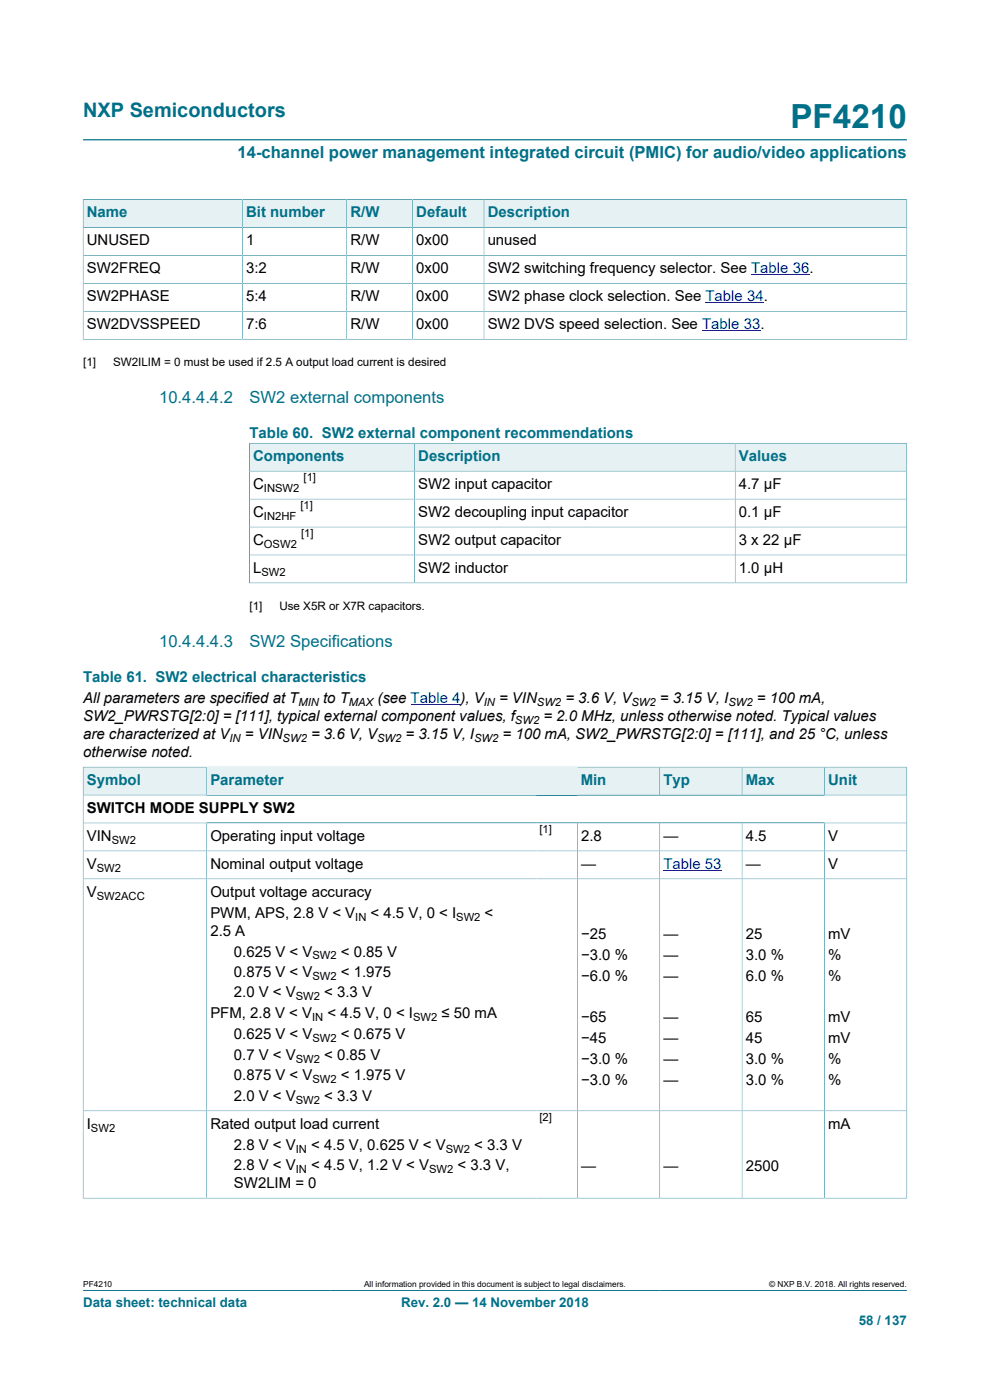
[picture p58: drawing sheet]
<svg xmlns="http://www.w3.org/2000/svg" width="210mm" height="297mm" viewBox="0 0 210 297" stroke-linecap="round" stroke-linejoin="round" font-family="sans-serif">
<defs><g id="words">
<text font-size="7.1" fill="#007088" x="167.7" y="27.2">PF4210</text>
<text font-size="4.2" fill="#007088" x="17.6" y="24.8">NXP Semiconductors</text>
<g font-size="3.5" fill="#007088">
<text x="50.4" y="33.5">14-channel power management integrated circuit (PMIC) for audio/video applications</text>
<text x="33.8" y="85.5">10.4.4.4.2</text>
<text x="52.9" y="85.5">SW2 external components</text>
<text x="33.8" y="137.2">10.4.4.4.3</text>
<text x="52.9" y="137.2">SW2 Specifications</text>
</g>
<g font-size="3.2" fill="#007088">
<text x="18.4" y="46.1">Name</text>
<text x="52.2" y="46.1">Bit number</text>
<text x="74.3" y="46.1">R/W</text>
<text x="88.3" y="46.1">Default</text>
<text x="103.4" y="46.1">Description</text>
<text x="52.9" y="92.9">Table 60. SW2 external component recommendations</text>
<text x="53.7" y="97.8">Components</text>
<text x="88.7" y="97.8">Description</text>
<text x="156.7" y="97.8">Values</text>
<text x="17.6" y="144.6">Table 61. SW2 electrical characteristics</text>
<text x="18.4" y="166.5">Symbol</text>
<text x="44.6" y="166.5">Parameter</text>
<text x="123.2" y="166.5">Min</text>
<text x="140.7" y="166.5">Typ</text>
<text x="158.2" y="166.5">Max</text>
<text x="175.7" y="166.5">Unit</text>
</g>
<g font-size="3.2">
<text x="18.4" y="52">UNUSED</text>
<text x="52.2" y="52">1</text>
<text x="74.3" y="52">R/W</text>
<text x="88.3" y="52">0x00</text>
<text x="103.4" y="52">unused</text>
<text x="18.4" y="58">SW2FREQ</text>
<text x="52.2" y="58">3:2</text>
<text x="74.3" y="58">R/W</text>
<text x="88.3" y="58">0x00</text>
<text x="103.4" y="58">SW2 switching frequency selector. See Table 36.</text>
<text x="18.4" y="63.9">SW2PHASE</text>
<text x="52.2" y="63.9">5:4</text>
<text x="74.3" y="63.9">R/W</text>
<text x="88.3" y="63.9">0x00</text>
<text x="103.4" y="63.9">SW2 phase clock selection. See Table 34.</text>
<text x="18.4" y="69.8">SW2DVSSPEED</text>
<text x="52.2" y="69.8">7:6</text>
<text x="74.3" y="69.8">R/W</text>
<text x="88.3" y="69.8">0x00</text>
<text x="103.4" y="69.8">SW2 DVS speed selection. See Table 33.</text>
<text x="53.7" y="103.7">C</text>
<text x="88.7" y="103.7">SW2 input capacitor</text>
<text x="156.7" y="103.7">4.7 µF</text>
<text x="53.7" y="109.7">C</text>
<text x="88.7" y="109.7">SW2 decoupling input capacitor</text>
<text x="156.7" y="109.7">0.1 µF</text>
<text x="53.7" y="115.6">C</text>
<text x="88.7" y="115.6">SW2 output capacitor</text>
<text x="156.7" y="115.6">3 x 22 µF</text>
<text x="53.7" y="121.5">L</text>
<text x="88.7" y="121.5">SW2 inductor</text>
<text x="156.7" y="121.5">1.0 µH</text>
<text x="17.6" y="149.2">All parameters are specified at T</text>
<text x="68.5" y="149.2">to T</text>
<text x="80" y="149.2">(see Table 4), V</text>
<text x="105.9" y="149.2">= VIN</text>
<text x="119.9" y="149.2">= 3.6 V, V</text>
<text x="140" y="149.2">= 3.15 V, I</text>
<text x="160.5" y="149.2">= 100 mA,</text>
<text x="17.6" y="153">SW2_PWRSTG[2:0] = [111], typical external component values, f</text>
<text x="115.3" y="153">= 2.0 MHz, unless otherwise noted. Typical values</text>
<text x="17.6" y="156.8">are characterized at V</text>
<text x="17.6" y="160.6">otherwise noted.</text>
<text x="51.9" y="156.8">= VIN</text>
<text x="66" y="156.8">= 3.6 V, V</text>
<text x="86" y="156.8">= 3.15 V, I</text>
<text x="106.6" y="156.8">= 100 mA, SW2_PWRSTG[2:0] = [111], and 25 °C, unless</text>
<text x="18.4" y="172.4">SWITCH MODE SUPPLY SW2</text>
<text x="18.4" y="178.4">VIN</text>
<text x="44.6" y="178.4">Operating input voltage</text>
<text x="123.2" y="178.4">2.8</text>
<text x="140.7" y="178.4">—</text>
<text x="158.2" y="178.4">4.5</text>
<text x="175.7" y="178.4">V</text>
<text x="18.4" y="184.3">V</text>
<text x="44.6" y="184.3">Nominal output voltage</text>
<text x="123.2" y="184.3">—</text>
<text x="158.2" y="184.3">—</text>
<text x="175.7" y="184.3">V</text>
<text x="18.4" y="190.2">V</text>
<text x="44.6" y="190.2">Output voltage accuracy</text>
<text x="44.6" y="194.7">PWM, APS, 2.8 V &lt; V</text>
<text x="78.6" y="194.7">&lt; 4.5 V, 0 &lt; I</text>
<text x="102.8" y="194.7">&lt;</text>
<text x="44.6" y="198.5">2.5 A</text>
<text x="49.6" y="202.9">0.625 V &lt; V</text>
<text x="72.3" y="202.9">&lt; 0.85 V</text>
<text x="123.2" y="199.1">−25</text>
<text x="123.2" y="203.6">−3.0 %</text>
<text x="140.7" y="199.1">—</text>
<text x="140.7" y="203.6">—</text>
<text x="158.2" y="199.1">25</text>
<text x="158.2" y="203.6">3.0 %</text>
<text x="175.7" y="199.1">mV</text>
<text x="175.7" y="203.6">%</text>
<text x="49.6" y="207.3">0.875 V &lt; V</text>
<text x="72.3" y="207.3">&lt; 1.975</text>
<text x="123.2" y="208">−6.0 %</text>
<text x="140.7" y="208">—</text>
<text x="158.2" y="208">6.0 %</text>
<text x="175.7" y="208">%</text>
<text x="49.6" y="211.6">2.0 V &lt; V</text>
<text x="68.8" y="211.6">&lt; 3.3 V</text>
<text x="44.6" y="216.1">PFM, 2.8 V &lt; V</text>
<text x="49.6" y="220.5">0.625 V &lt; V</text>
<text x="69.5" y="216.1">&lt; 4.5 V, 0 &lt; I</text>
<text x="72.3" y="220.5">&lt; 0.675 V</text>
<text x="93.6" y="216.1">≤ 50 mA</text>
<text x="123.2" y="216.9">−65</text>
<text x="123.2" y="221.3">−45</text>
<text x="140.7" y="216.9">—</text>
<text x="140.7" y="221.3">—</text>
<text x="158.2" y="216.9">65</text>
<text x="158.2" y="221.3">45</text>
<text x="175.7" y="216.9">mV</text>
<text x="175.7" y="221.3">mV</text>
<text x="49.6" y="224.8">0.7 V &lt; V</text>
<text x="68.8" y="224.8">&lt; 0.85 V</text>
<text x="123.2" y="225.8">−3.0 %</text>
<text x="140.7" y="225.8">—</text>
<text x="158.2" y="225.8">3.0 %</text>
<text x="175.7" y="225.8">%</text>
<text x="49.6" y="229.2">0.875 V &lt; V</text>
<text x="49.6" y="233.5">2.0 V &lt; V</text>
<text x="68.8" y="233.5">&lt; 3.3 V</text>
<text x="72.3" y="229.2">&lt; 1.975 V</text>
<text x="123.2" y="230.2">−3.0 %</text>
<text x="140.7" y="230.2">—</text>
<text x="158.2" y="230.2">3.0 %</text>
<text x="175.7" y="230.2">%</text>
<text x="18.4" y="239.4">I</text>
<text x="44.6" y="239.4">Rated output load current</text>
<text x="175.7" y="239.4">mA</text>
<text x="49.6" y="243.9">2.8 V &lt; V</text>
<text x="66" y="243.9">&lt; 4.5 V, 0.625 V &lt; V</text>
<text x="100.6" y="243.9">&lt; 3.3 V</text>
<text x="49.6" y="248.2">2.8 V &lt; V</text>
<text x="66" y="248.2">&lt; 4.5 V, 1.2 V &lt; V</text>
<text x="97.1" y="248.2">&lt; 3.3 V,</text>
<text x="123.2" y="248.3">—</text>
<text x="140.7" y="248.3">—</text>
<text x="158.2" y="248.3">2500</text>
<text x="49.6" y="252">SW2LIM = 0</text>
</g>
<text font-size="3.2" fill="#00f" x="140.7" y="184.3">Table 53</text>
<g font-size="2.8" fill="#007088">
<text x="17.6" y="277.3">Data sheet: technical data</text>
<text x="85.1" y="277.3">Rev. 2.0 — 14 November 2018</text>
<text x="182.2" y="281">58 / 137</text>
</g>
<g font-size="2.5">
<text x="17.6" y="77.6">[1]</text>
<text x="24" y="77.6">SW2ILIM = 0 must be used if 2.5 A output load current is desired</text>
<text x="52.9" y="129.3">[1]</text>
<text x="59.3" y="129.3">Use X5R or X7R capacitors.</text>
</g>
<g font-size="2.4">
<text x="56" y="104.4">INSW2</text>
<text x="64.4" y="102.1">[1]</text>
<text x="56" y="110.3">IN2HF</text>
<text x="63.7" y="108">[1]</text>
<text x="63.9" y="113.9">[1]</text>
<text x="56" y="116.2">OSW2</text>
<text x="55.5" y="122.1">SW2</text>
<text x="63.3" y="149.8">MIN</text>
<text x="74" y="149.8">MAX</text>
<text x="102.6" y="149.8">IN</text>
<text x="113.9" y="149.8">SW2</text>
<text x="133.9" y="149.8">SW2</text>
<text x="154.5" y="149.8">SW2</text>
<text x="109.2" y="153.6">SW2</text>
<text x="48.7" y="157.4">IN</text>
<text x="60" y="157.4">SW2</text>
<text x="80" y="157.4">SW2</text>
<text x="100.6" y="157.4">SW2</text>
<text x="23.7" y="179">SW2</text>
<text x="114.4" y="176.7">[1]</text>
<text x="20.5" y="184.9">SW2</text>
<text x="20.5" y="190.8">SW2ACC</text>
<text x="75.4" y="195.3">IN</text>
<text x="96.8" y="195.3">SW2</text>
<text x="66.3" y="203.5">SW2</text>
<text x="66.3" y="207.9">SW2</text>
<text x="62.8" y="212.2">SW2</text>
<text x="66.2" y="216.7">IN</text>
<text x="66.3" y="221.1">SW2</text>
<text x="87.6" y="216.7">SW2</text>
<text x="62.8" y="225.5">SW2</text>
<text x="66.3" y="229.8">SW2</text>
<text x="62.8" y="234.1">SW2</text>
<text x="114.4" y="237.8">[2]</text>
<text x="19.3" y="240.1">SW2</text>
<text x="62.8" y="244.5">IN</text>
<text x="94.6" y="244.5">SW2</text>
<text x="62.8" y="248.8">IN</text>
<text x="91" y="248.8">SW2</text>
</g>
<g font-size="1.8">
<text x="17.6" y="273.1">PF4210</text>
<text x="77.2" y="273.1">All information provided in this document is subject to legal disclaimers.</text>
<text x="163.2" y="273.1">© NXP B.V. 2018. All rights reserved.</text>
</g>
</g></defs>
<path d="M17.6 29.7h174.8M17.6 273.8h174.8" fill="none" stroke="#007088" stroke-width=".21"/>
<path d="M17.7 42.4h33.6v5.8h-33.6z" fill="#e6f1f3"/>
<path d="M17.6 42.3v6h33.8v-6h-33.8" fill="none" stroke="#007088" stroke-width=".21"/>
<path d="M51.5 42.4h22v5.8h-22z" fill="#e6f1f3"/>
<path d="M51.4 42.3h22.1v6h-22.1z" fill="none" stroke="#007088" stroke-width=".21"/>
<path d="M73.6 42.4h13.9v5.8h-13.9z" fill="#e6f1f3"/>
<path d="M73.5 42.3h14v6h-14z" fill="none" stroke="#007088" stroke-width=".21"/>
<path d="M87.6 42.4h15v5.8h-15z" fill="#e6f1f3"/>
<path d="M87.5 42.3h15.2v6h-15.2z" fill="none" stroke="#007088" stroke-width=".21"/>
<path d="M102.7 42.4h89.6v5.8h-89.6z" fill="#e6f1f3"/>
<path d="M17.6 54.2h174.8M51.4 48.3v23.7M73.5 48.3v23.7M87.5 48.3v23.7M192.4 42.3v29.7M192.4 48.3h-174.8v23.7M192.4 42.3h-89.7v29.7M17.6 72h174.8M17.6 60.1h174.8M17.6 66h174.8" fill="none" stroke="#007088" stroke-width=".21"/>
<path d="M159.3 58.3h12.4M148.9 70.2h12.4M149.6 64.2h12.4" fill="none" stroke="#00f" stroke-width=".21"/>
<path d="M53 94.1h34.9v5.8h-34.9z" fill="#e6f1f3"/>
<path d="M52.9 94v6h35v-6h-35.1" fill="none" stroke="#007088" stroke-width=".21"/>
<path d="M88 94.1h67.9v5.8h-67.9z" fill="#e6f1f3"/>
<path d="M87.9 94h68.1v6h-68.1z" fill="none" stroke="#007088" stroke-width=".21"/>
<path d="M156 94.1h36.3v5.8h-36.3z" fill="#e6f1f3"/>
<path d="M87.9 100v23.7M192.3 94v29.7M192.3 100h-139.4v23.7M192.4 94h-36.4v29.7M52.9 105.9h139.4M52.9 111.8h139.4M52.9 117.7h139.4M52.8 123.7h139.6" fill="none" stroke="#007088" stroke-width=".21"/>
<path d="M87.1 149.5h10.6" fill="none" stroke="#00f" stroke-width=".21"/>
<path d="M17.7 162.8h26.1v5.8h-26.1z" fill="#e6f1f3"/>
<path d="M17.6 162.7h104.9M17.6 162.7v6h104.9M43.8 162.7v6" fill="none" stroke="#007088" stroke-width=".21"/>
<g fill="#e6f1f3">
<path d="M43.9 162.8h78.6v5.8h-78.6z"/>
<path d="M122.5 162.8h17.4v5.8h-17.4z"/>
</g>
<path d="M122.5 162.7h17.4v6h-17.4" fill="none" stroke="#007088" stroke-width=".21"/>
<path d="M140 162.8h17.3v5.8h-17.3z" fill="#e6f1f3"/>
<path d="M139.9 162.7h17.5v6h-17.5z" fill="none" stroke="#007088" stroke-width=".21"/>
<path d="M157.5 162.8h17.3v5.8h-17.3z" fill="#e6f1f3"/>
<path d="M157.4 162.7h17.5v6h-17.5z" fill="none" stroke="#007088" stroke-width=".21"/>
<path d="M175 162.8h17.3v5.8h-17.3z" fill="#e6f1f3"/>
<g fill="none" stroke="#007088" stroke-width=".21">
<path d="M17.6 174.6h174.8M43.8 174.6v79.6M122.5 174.6v79.6M139.9 174.6v79.6M157.4 174.6v79.6M174.9 174.6v79.6M192.4 162.7v91.5M192.4 168.7h-174.8v85.5M192.4 162.7h-17.5v6M17.6 180.5h174.8M17.6 186.4h174.8M17.6 235.7h174.8"/>
<path d="M17.6 254.2h174.8"/>
</g>
<path d="M140.7 184.6h12.4" fill="none" stroke="#00f" stroke-width=".21"/>
<use href="#words"/>
</svg>
